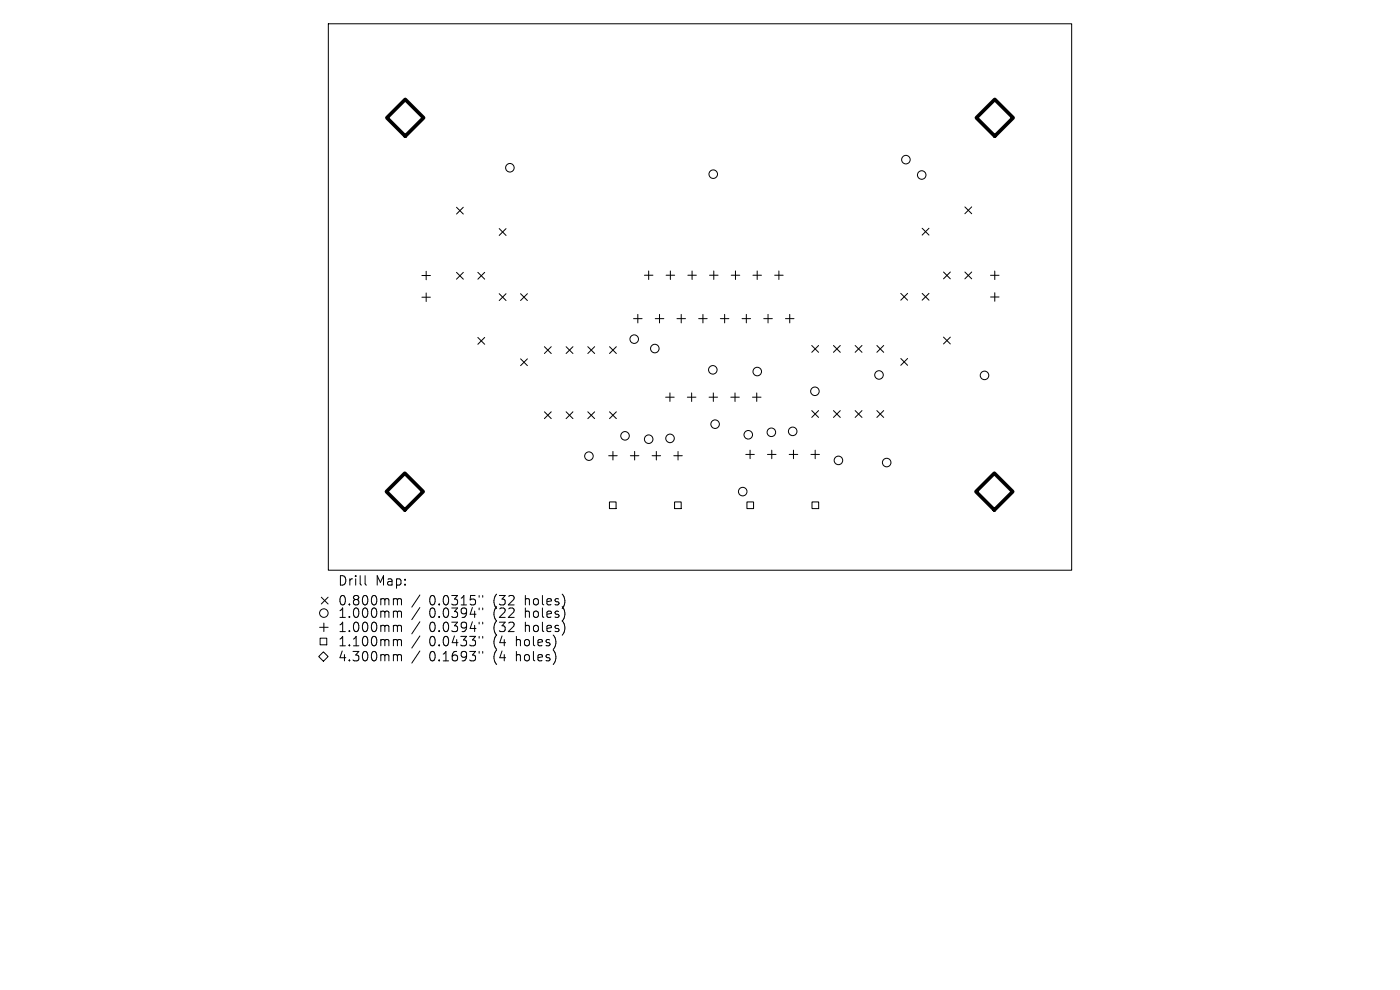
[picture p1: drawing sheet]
<svg xmlns="http://www.w3.org/2000/svg" width="297mm" height="210mm" viewBox="0 0 297 210" stroke-linecap="round" stroke-linejoin="round" font-family="sans-serif">
<defs><g id="words">
<g font-size="2.8">
<text x="71.6" y="124.5">Drill</text>
<text x="79.6" y="124.5">Map:</text>
<text x="71.6" y="128.7">0.800mm</text>
<text x="71.6" y="131.4">1.000mm</text>
<text x="91.1" y="128.7">0.0315&quot;</text>
<text x="91.1" y="131.4">0.0394&quot;</text>
<text x="104.8" y="128.7">(32</text>
<text x="104.8" y="131.4">(22</text>
<text x="111.6" y="128.7">holes)</text>
<text x="111.6" y="131.4">holes)</text>
<text x="71.6" y="134.4">1.000mm</text>
<text x="71.6" y="137.4">1.100mm</text>
<text x="91.1" y="134.4">0.0394&quot;</text>
<text x="91.1" y="137.4">0.0433&quot;</text>
<text x="104.8" y="134.4">(32</text>
<text x="104.8" y="137.4">(4</text>
<text x="109.7" y="137.4">holes)</text>
<text x="111.6" y="134.4">holes)</text>
<text x="71.6" y="140.6">4.300mm</text>
<text x="91.1" y="140.6">0.1693&quot;</text>
<text x="104.8" y="140.6">(4</text>
<text x="109.7" y="140.6">holes)</text>
</g>
</g></defs>
<g fill="none" stroke="#000" stroke-width=".21">
<path d="M69.7 5h157.6v116h-157.6zM89.5 58.4h1.8M90.4 57.5v1.8M96.8 44l1.5 1.4M96.8 57.8l1.5 1.4M98.3 44l-1.5 1.4M98.3 57.8l-1.5 1.4M101.4 57.8l1.4 1.4M102.8 57.8l-1.4 1.4M105.9 48.5l1.5 1.4M107.4 48.5l-1.5 1.4M136.7 58.4h1.8"/>
<path d="M137.6 57.5v1.8M141.3 58.4h1.8M142.2 57.5v1.8M145.9 58.4h1.8M146.8 57.5v1.8M150.5 58.4h1.8M151.4 57.5v1.8M155.1 58.4h1.8M156 57.5v1.8M159.7 58.4h1.8M160.6 57.5v1.8M164.3 58.4h1.8"/>
<path d="M165.2 57.5v1.8M195.6 48.4l1.5 1.5M197.1 48.4l-1.5 1.5M200.2 57.7l1.4 1.5M201.6 57.7l-1.4 1.5M204.7 43.9l1.4 1.4M204.7 57.7l1.4 1.5M206.1 43.9l-1.4 1.4M206.1 57.7l-1.4 1.5M210.1 58.4h1.8M211 57.5v1.8M89.5 63h1.8"/>
<path d="M90.4 62.1v1.9M101.4 71.6l1.4 1.4M102.8 71.6l-1.4 1.4M105.9 62.3l1.5 1.5M107.4 62.3l-1.5 1.5M110.4 62.3l1.5 1.5M110.4 76.1l1.5 1.5M111.9 62.3l-1.5 1.5M111.9 76.1l-1.5 1.5M115.5 73.5l1.4 1.5M116.9 73.5l-1.4 1.5M120.1 73.5l1.4 1.5"/>
<path d="M121.5 73.5l-1.4 1.5M124.7 73.5l1.5 1.5M126.2 73.5l-1.5 1.5M129.3 73.5l1.5 1.5M130.8 73.5l-1.5 1.5M134.4 67.6h1.8M135.3 66.7v1.8M139 67.6h1.8M139.9 66.7v1.8M143.6 67.6h1.8M144.5 66.7v1.8M148.2 67.6h1.8"/>
<path d="M149.1 66.7v1.8M152.8 67.6h1.8M153.7 66.7v1.8M157.4 67.6h1.8M158.3 66.7v1.8M162 67.6h1.8M162.9 66.7v1.8M166.6 67.6h1.8M167.5 66.7v1.8M172.2 73.3l1.5 1.4M173.7 73.3l-1.5 1.4M176.8 73.3l1.5 1.4"/>
<path d="M178.3 73.3l-1.5 1.4M181.4 73.3l1.5 1.4M182.9 73.3l-1.5 1.4M186 73.3l1.5 1.4M187.5 73.3l-1.5 1.4M191.1 62.2l1.4 1.5M191.1 76l1.4 1.5M192.5 62.2l-1.4 1.5M192.5 76l-1.4 1.5M195.6 62.2l1.5 1.5M197.1 62.2l-1.5 1.5M200.2 71.5l1.4 1.5"/>
<path d="M201.6 71.5l-1.4 1.5M210.1 63h1.8M211 62.1v1.8M115.5 87.4l1.4 1.4M116.9 87.4l-1.4 1.4M120.1 87.4l1.4 1.4M121.5 87.4l-1.4 1.4M124.7 87.4l1.5 1.4M126.2 87.4l-1.5 1.4M129.1 96.7h1.8M129.3 87.4l1.5 1.4M130 95.8v1.8"/>
<path d="M130.8 87.4l-1.5 1.4M133.7 96.7h1.8M134.6 95.8v1.8M138.3 96.7h1.8M139.2 95.8v1.8M141.2 84.3h1.8M142.1 83.3v1.9M142.9 96.7h1.8M143.8 95.8v1.8M145.8 84.3h1.8M146.7 83.3v1.9M150.4 84.3h1.8"/>
<path d="M151.3 83.3v1.9M155 84.3h1.8M155.9 83.3v1.9M158.2 96.4h1.8M159.1 95.5v1.8M159.6 84.3h1.8M160.5 83.3v1.9M162.8 96.4h1.8M163.7 95.5v1.8M167.4 96.4h1.8M168.3 95.5v1.8M172 96.4h1.8"/>
<path d="M172.2 87.1l1.5 1.5M172.9 95.5v1.8M173.7 87.1l-1.5 1.5M176.8 87.1l1.5 1.5M178.3 87.1l-1.5 1.5M181.4 87.1l1.5 1.5M182.9 87.1l-1.5 1.5M186 87.1l1.5 1.5M187.5 87.1l-1.5 1.5M129.3 106.5h1.4v1.4h-1.4zM143.1 106.5h1.4v1.4h-1.4zM158.5 106.5h1.4v1.4h-1.4z"/>
<path d="M172.3 106.5h1.4v1.4h-1.4zM67.8 133.1h1.8M67.9 135.4h1.4v1.4h-1.4zM68.2 126.7l1.4 1.4M68.6 138.3l1 1-1 1-1-1zM68.7 132.2v1.8M69.6 126.7l-1.4 1.4M77.5 122.1v1.7l.2 .3M83.7 127h.3l.3 .3M83.7 129.6h.3l.3 .3M83.7 132.6h.3l.3 .3M83.7 135.7l.5 .1 .1 .1"/>
<path d="M83.7 138.9l.5 .1 .1 .1M84.3 127.3l.3-.3 .5 .1 .1 1.2M84.3 127.3v1M84.3 129.9v1.1M84.3 132.9v1.1M84.3 135.9v1.1M84.3 139.1v1.1M84.3 129.9l.3-.3 .5 .1 .1 1.3M84.3 132.9l.3-.3 .5 .1 .1 1.3M84.3 135.9l.3-.2 .5 .1 .1 1.2M84.3 139.1l.3-.2 .5 .1 .1 1.2M89.1 126.2l-1.7 2.6"/>
<path d="M89.1 128.9l-1.7 2.5M89.1 131.9l-1.7 2.6M89.1 134.9l-1.7 2.6M89.1 138.1l-1.7 2.6M101.6 126.3v.4M101.6 129v.4M101.6 132v.4M101.6 135v.4M101.6 138.2v.4M102.4 126.3v.4M102.4 129v.4M102.4 132v.4"/>
<path d="M102.4 135v.4M102.4 138.2v.4"/>
<circle cx="108.2" cy="35.6" r=".91"/>
<circle cx="151.3" cy="36.9" r=".91"/>
<circle cx="192.2" cy="33.9" r=".91"/>
<circle cx="195.5" cy="37.1" r=".91"/>
<circle cx="134.5" cy="71.9" r=".91"/>
<circle cx="138.9" cy="73.9" r=".91"/>
<circle cx="151.2" cy="78.5" r=".91"/>
<circle cx="160.6" cy="78.8" r=".91"/>
<circle cx="186.5" cy="79.5" r=".91"/>
<circle cx="208.9" cy="79.6" r=".91"/>
<circle cx="124.9" cy="96.8" r=".91"/>
<circle cx="132.6" cy="92.5" r=".91"/>
<circle cx="137.6" cy="93.2" r=".91"/>
<circle cx="142.1" cy="93" r=".91"/>
<circle cx="151.7" cy="90" r=".91"/>
<circle cx="158.7" cy="92.2" r=".91"/>
<circle cx="163.6" cy="91.7" r=".91"/>
<circle cx="168.2" cy="91.5" r=".91"/>
<circle cx="172.9" cy="83" r=".91"/>
<circle cx="177.9" cy="97.7" r=".91"/>
<circle cx="188.1" cy="98.1" r=".91"/>
<circle cx="157.6" cy="104.3" r=".91"/>
<circle cx="68.7" cy="130.1" r=".91"/>
</g>
<path d="M82.1 25l3.9-3.9 3.9 3.9-3.9 3.9zM207.1 25l3.9-3.9 3.9 3.9-3.9 3.9zM82 104.3l3.9-3.9 3.9 3.9-3.9 3.9zM207 104.3l3.9-3.9 3.9 3.9-3.9 3.9z" fill="none" stroke="#000" stroke-width=".78"/>
<use href="#words"/>
</svg>
